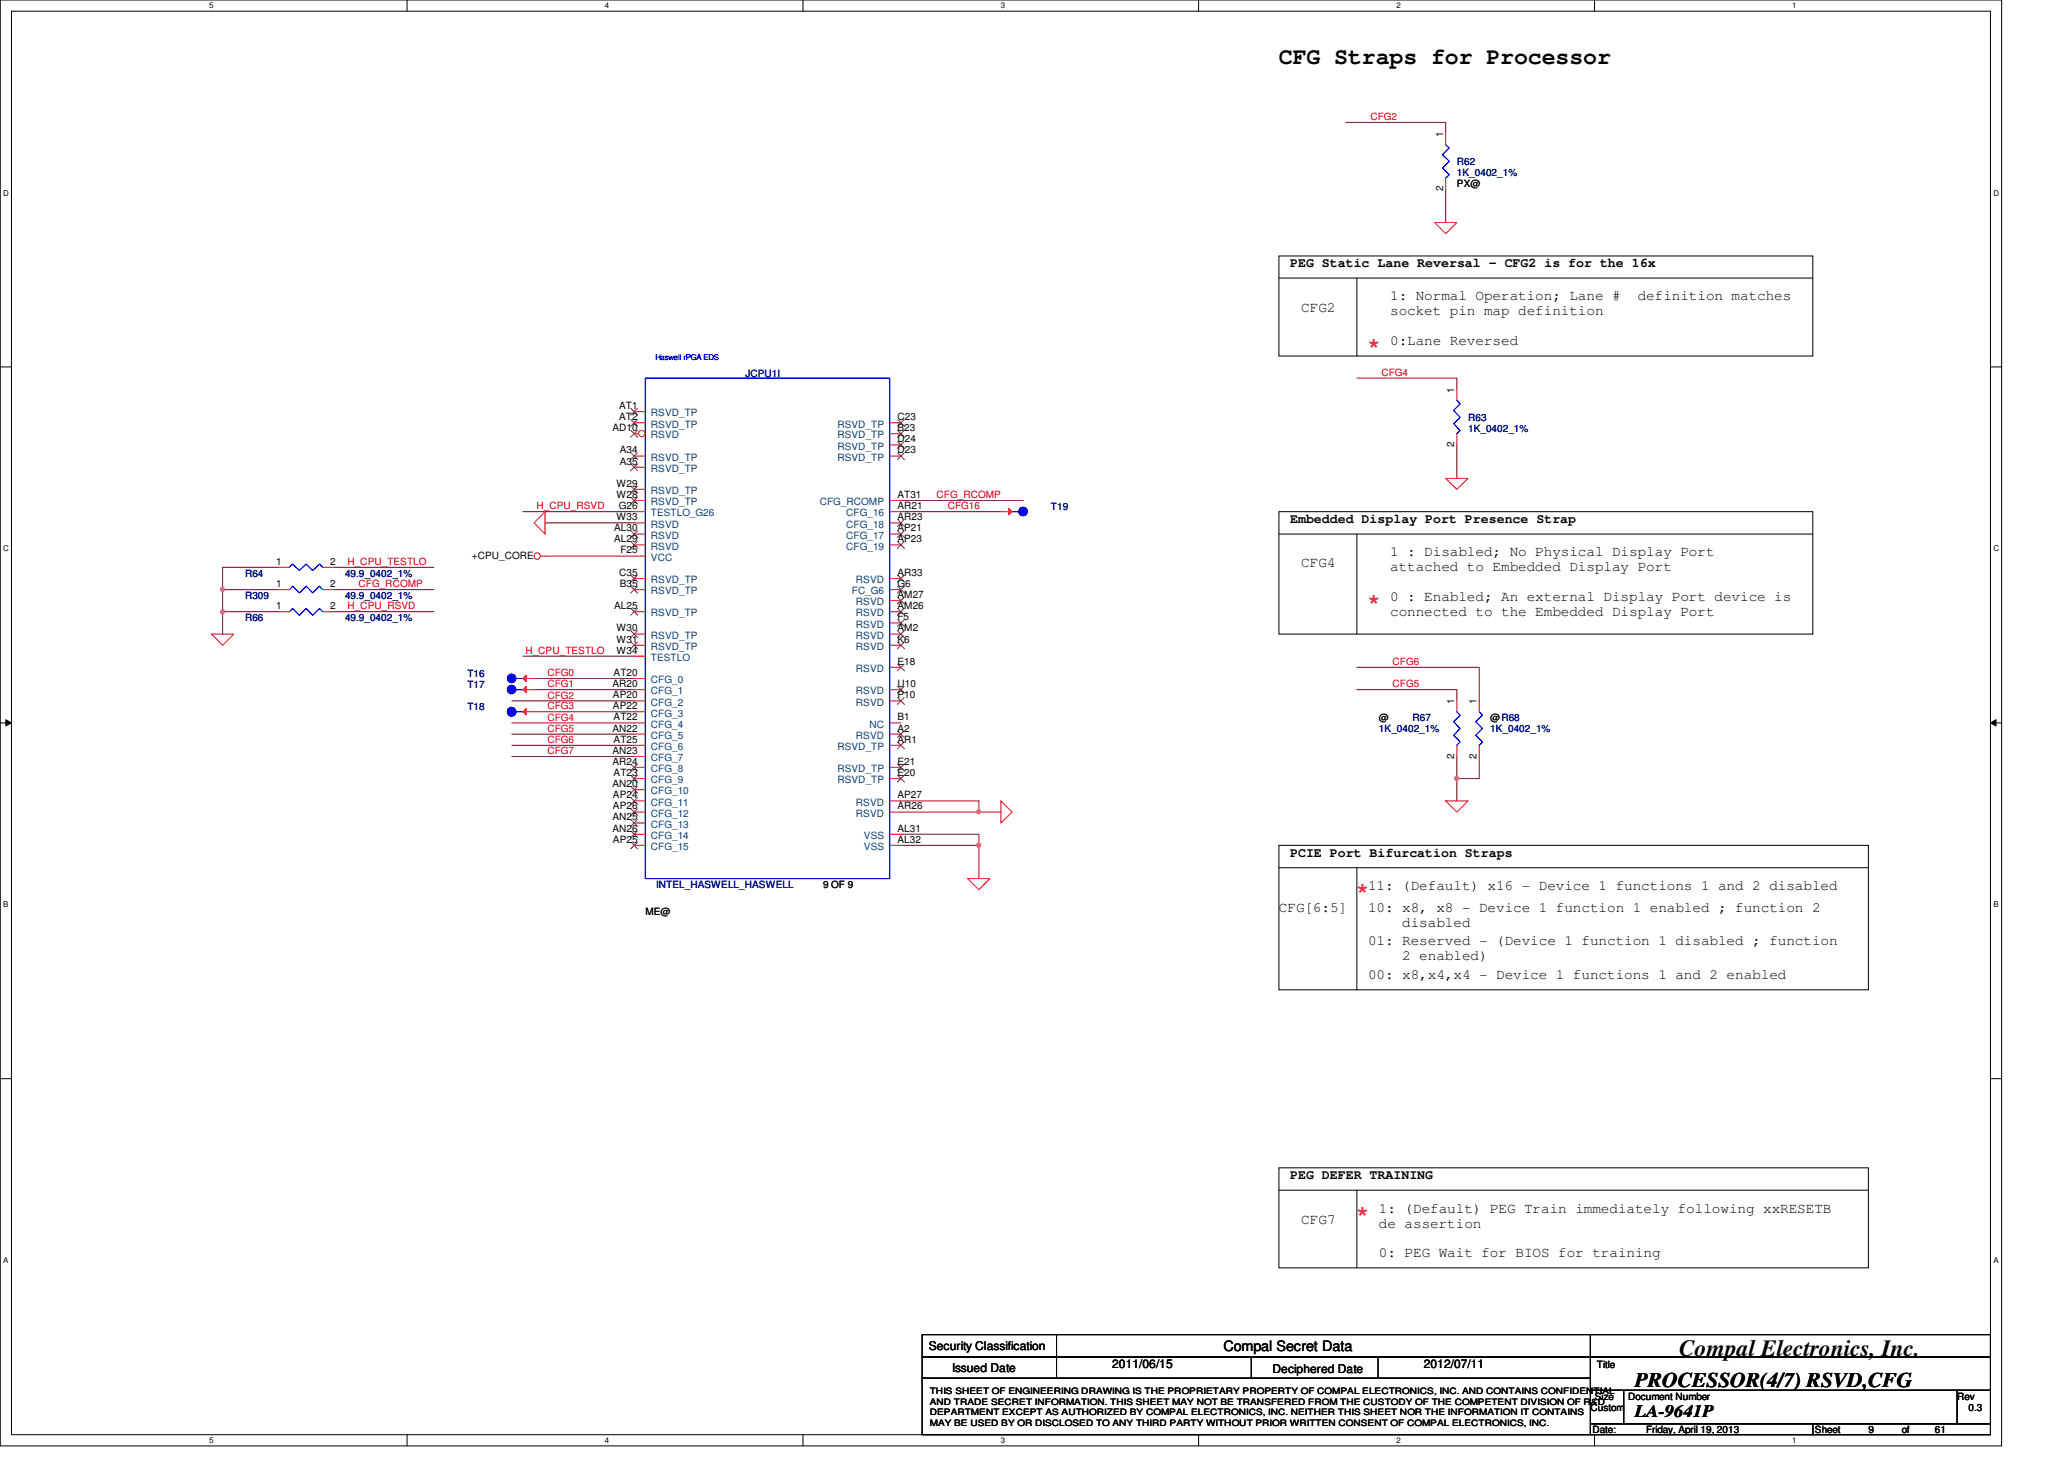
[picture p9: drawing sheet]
<svg xmlns="http://www.w3.org/2000/svg" width="297mm" height="210mm" viewBox="0 0 297 210" stroke-linecap="round" stroke-linejoin="round" font-family="sans-serif">
<defs><g id="words">
<g font-size="4.3" fill="#f00">
<text x="196.9" y="51.9">*</text>
<text x="196.9" y="88.7">*</text>
<text x="195.3" y="130.3">*</text>
<text x="195.3" y="176.7">*</text>
</g>
<g font-size="3.3">
<text x="184.1" y="9.1">CFG Straps for Processor</text>
<text x="241.7" y="195.1">Compal Electronics, Inc.</text>
</g>
<text font-size="3" x="235.3" y="199.6">PROCESSOR(4/7) RSVD,CFG</text>
<text font-size="2.5" x="235.3" y="203.9">LA-9641P</text>
<g font-size="2.1">
<text x="187.3" y="44.8">CFG2</text>
<text x="200.1" y="43.2">1: Normal Operation; Lane #</text>
<text x="200.1" y="45.4">socket pin map definition</text>
<text x="235.7" y="43.2">definition matches</text>
<text x="200.1" y="49.6">0:Lane Reversed</text>
<text x="187.3" y="81.6">CFG4</text>
<text x="200.1" y="80">1 : Disabled; No Physical Display Port</text>
<text x="200.1" y="82.2">attached to Embedded Display Port</text>
<text x="200.1" y="86.4">0 : Enabled; An external Display Port device is</text>
<text x="200.1" y="88.6">connected to the Embedded Display Port</text>
<text x="184.1" y="131.2">CFG[6:5]</text>
<text x="196.9" y="128">11: (Default) x16 - Device 1 functions 1 and 2 disabled</text>
<text x="196.9" y="131.2">10: x8, x8 - Device 1 function 1 enabled ; function 2</text>
<text x="196.9" y="136">01: Reserved - (Device 1 function 1 disabled ; function</text>
<text x="201.8" y="133.4">disabled</text>
<text x="196.9" y="140.8">00: x8,x4,x4 - Device 1 functions 1 and 2 enabled</text>
<text x="201.8" y="138.2">2 enabled)</text>
<text x="187.3" y="176">CFG7</text>
<text x="198.5" y="174.5">1: (Default) PEG Train immediately following xxRESETB</text>
<text x="198.5" y="176.6">de assertion</text>
<text x="198.5" y="180.8">0: PEG Wait for BIOS for training</text>
<text x="176.1" y="194.4">Compal Secret Data</text>
</g>
<g font-size="1.9">
<text x="185.7" y="38.4">PEG Static Lane Reversal - CFG2 is for the 16x</text>
<text x="185.7" y="75.2">Embedded Display Port Presence Strap</text>
<text x="185.7" y="123.2">PCIE Port Bifurcation Straps</text>
<text x="185.7" y="169.6">PEG DEFER TRAINING</text>
</g>
<g font-size="1.7">
<text x="133.7" y="194.3">Security Classification</text>
<text x="137" y="197.3">Issued Date</text>
<text x="160.1" y="196.8">2011/06/15</text>
<text x="183.1" y="197.5">Deciphered Date</text>
<text x="204.9" y="196.8">2012/07/11</text>
</g>
<g font-size="1.4" fill="#f00">
<text x="197.2" y="17.3">CFG2</text>
<text x="198.8" y="54.1">CFG4</text>
<text x="134.8" y="71.7">CFG_RCOMP</text>
<text x="77.2" y="73.3">H_CPU_RSVD</text>
<text x="136.4" y="73.3">CFG16</text>
<text x="50" y="81.3">H_CPU_TESTLO</text>
<text x="50" y="87.7">H_CPU_RSVD</text>
<text x="51.6" y="84.5">CFG_RCOMP</text>
<text x="75.6" y="94.1">H_CPU_TESTLO</text>
<text x="200.4" y="95.7">CFG6</text>
<text x="78.8" y="100.5">CFG2</text>
<text x="78.8" y="97.3">CFG0</text>
<text x="78.8" y="98.9">CFG1</text>
<text x="200.4" y="98.9">CFG5</text>
<text x="78.8" y="103.7">CFG4</text>
<text x="78.8" y="105.3">CFG5</text>
<text x="78.8" y="106.9">CFG6</text>
<text x="78.8" y="102.1">CFG3</text>
<text x="78.8" y="108.5">CFG7</text>
</g>
<g font-size="1.4">
<text x="207.7" y="19.7" transform="rotate(-90 207.7 19.7)">1</text>
<text x="207.7" y="27.5" transform="rotate(-90 207.7 27.5)">2</text>
<text x="209.7" y="27">PX@</text>
<text x="89.1" y="58.8">AT1</text>
<text x="209.3" y="56.5" transform="rotate(-90 209.3 56.5)">1</text>
<text x="88.1" y="62">AD10</text>
<text x="89.1" y="60.5">AT2</text>
<text x="89.2" y="65.2">A34</text>
<text x="129.2" y="60.5">C23</text>
<text x="129.2" y="62">B23</text>
<text x="129.2" y="63.6">D24</text>
<text x="129.2" y="65.2">D23</text>
<text x="209.3" y="64.3" transform="rotate(-90 209.3 64.3)">2</text>
<text x="88.7" y="70">W29</text>
<text x="88.7" y="71.6">W28</text>
<text x="89.2" y="66.8">A35</text>
<text x="129.2" y="71.6">AT31</text>
<text x="88.4" y="76.5">AL30</text>
<text x="88.7" y="74.8">W33</text>
<text x="89.1" y="73.2">G26</text>
<text x="129.2" y="73.2">AR21</text>
<text x="129.2" y="74.8">AR23</text>
<text x="129.2" y="76.5">AP21</text>
<text x="39.7" y="81.2">1</text>
<text x="47.5" y="81.2">2</text>
<text x="67.9" y="80.4">+CPU_CORE</text>
<text x="88.4" y="78">AL29</text>
<text x="89.1" y="82.8">C35</text>
<text x="89.3" y="79.6">F25</text>
<text x="129.2" y="78">AP23</text>
<text x="129.2" y="82.8">AR33</text>
<text x="39.7" y="87.6">1</text>
<text x="39.7" y="84.5">1</text>
<text x="47.5" y="87.6">2</text>
<text x="47.5" y="84.5">2</text>
<text x="88.4" y="87.6">AL25</text>
<text x="89.2" y="84.5">B35</text>
<text x="129.2" y="84.5">G6</text>
<text x="129.2" y="86">AM27</text>
<text x="129.2" y="87.6">AM26</text>
<text x="129.2" y="89.2">F5</text>
<text x="88.7" y="90.8">W30</text>
<text x="88.7" y="92.5">W31</text>
<text x="88.7" y="94">W34</text>
<text x="129.2" y="90.8">AM2</text>
<text x="129.2" y="92.5">K6</text>
<text x="129.2" y="95.6">E18</text>
<text x="88.1" y="98.8">AR20</text>
<text x="88.2" y="100.5">AP20</text>
<text x="88.3" y="97.2">AT20</text>
<text x="129.2" y="98.8">U10</text>
<text x="129.2" y="100.5">P10</text>
<text x="209.3" y="101.3" transform="rotate(-90 209.3 101.3)">1</text>
<text x="212.5" y="101.3" transform="rotate(-90 212.5 101.3)">1</text>
<text x="88.1" y="105.2">AN22</text>
<text x="88.2" y="102">AP22</text>
<text x="88.3" y="103.6">AT22</text>
<text x="88.3" y="106.8">AT25</text>
<text x="129.2" y="106.8">AR1</text>
<text x="129.2" y="105.2">A2</text>
<text x="129.2" y="103.6">B1</text>
<text x="198.5" y="103.8">@</text>
<text x="214.5" y="103.8">@R68</text>
<text x="88.1" y="108.5">AN23</text>
<text x="88.1" y="110">AR24</text>
<text x="88.1" y="113.2">AN20</text>
<text x="88.3" y="111.6">AT23</text>
<text x="129.2" y="110">E21</text>
<text x="129.2" y="111.6">E20</text>
<text x="209.3" y="109.1" transform="rotate(-90 209.3 109.1)">2</text>
<text x="212.5" y="109.1" transform="rotate(-90 212.5 109.1)">2</text>
<text x="88.1" y="118">AN25</text>
<text x="88.1" y="119.6">AN26</text>
<text x="88.2" y="114.9">AP24</text>
<text x="88.2" y="116.5">AP26</text>
<text x="129.2" y="119.6">AL31</text>
<text x="129.2" y="114.9">AP27</text>
<text x="129.2" y="116.5">AR26</text>
<text x="88.2" y="121.2">AP25</text>
<text x="129.2" y="121.2">AL32</text>
<text x="92.9" y="131.6">ME@</text>
<text x="118.4" y="127.8">9 OF 9</text>
<text x="229.8" y="196.8">Title</text>
<text x="228.9" y="203">Custom</text>
<text x="229.5" y="201.4">Size</text>
<text x="234.3" y="201.4">Document Number</text>
<text x="281.7" y="201.4">Rev</text>
<text x="283.3" y="203">0.3</text>
<text x="229.2" y="206.2">Date:</text>
<text x="236.9" y="206.2">Friday, April 19, 2013</text>
<text x="261.2" y="206.2">Sheet</text>
<text x="268.9" y="206.2">9</text>
<text x="273.7" y="206.2">of</text>
<text x="278.5" y="206.2">61</text>
</g>
<g font-size="1.4" fill="#000080">
<text x="209.7" y="23.7">R62</text>
<text x="209.7" y="25.4">1K_0402_1%</text>
<text x="107.3" y="54.2">JCPU1I</text>
<text x="211.3" y="60.6">R63</text>
<text x="211.3" y="62.2">1K_0402_1%</text>
<text x="151.3" y="73.4">T19</text>
<text x="35.3" y="83">R64</text>
<text x="49.7" y="83">49.9_0402_1%</text>
<text x="35.3" y="89.4">R66</text>
<text x="35.3" y="86.2">R309</text>
<text x="49.7" y="89.4">49.9_0402_1%</text>
<text x="49.7" y="86.2">49.9_0402_1%</text>
<text x="67.3" y="97.4">T16</text>
<text x="67.3" y="99">T17</text>
<text x="67.3" y="102.2">T18</text>
<text x="198.5" y="105.4">1K_0402_1%</text>
<text x="203.3" y="103.8">R67</text>
<text x="214.5" y="105.4">1K_0402_1%</text>
<text x="94.4" y="127.8">INTEL_HASWELL_HASWELL</text>
</g>
<g font-size="1.4" fill="#004080">
<text x="93.7" y="59.9">RSVD_TP</text>
<text x="93.7" y="61.5">RSVD_TP</text>
<text x="93.7" y="63.1">RSVD</text>
<text x="120.5" y="61.5">RSVD_TP</text>
<text x="120.5" y="63.1">RSVD_TP</text>
<text x="120.5" y="64.7">RSVD_TP</text>
<text x="93.7" y="66.3">RSVD_TP</text>
<text x="93.7" y="67.9">RSVD_TP</text>
<text x="93.7" y="71.1">RSVD_TP</text>
<text x="120.5" y="66.3">RSVD_TP</text>
<text x="93.7" y="72.7">RSVD_TP</text>
<text x="93.7" y="74.3">TESTLO_G26</text>
<text x="93.7" y="75.9">RSVD</text>
<text x="93.7" y="77.5">RSVD</text>
<text x="118" y="72.7">CFG_RCOMP</text>
<text x="121.8" y="74.3">CFG_16</text>
<text x="121.8" y="75.9">CFG_18</text>
<text x="121.8" y="77.5">CFG_17</text>
<text x="93.7" y="79.1">RSVD</text>
<text x="93.7" y="80.7">VCC</text>
<text x="93.7" y="83.9">RSVD_TP</text>
<text x="121.8" y="79.1">CFG_19</text>
<text x="123.2" y="83.9">RSVD</text>
<text x="93.7" y="85.5">RSVD_TP</text>
<text x="93.7" y="88.7">RSVD_TP</text>
<text x="122.6" y="85.5">FC_G6</text>
<text x="123.2" y="87.1">RSVD</text>
<text x="123.2" y="88.7">RSVD</text>
<text x="93.7" y="91.9">RSVD_TP</text>
<text x="93.7" y="93.5">RSVD_TP</text>
<text x="93.7" y="95.1">TESTLO</text>
<text x="123.2" y="90.3">RSVD</text>
<text x="123.2" y="91.9">RSVD</text>
<text x="123.2" y="93.5">RSVD</text>
<text x="93.7" y="98.3">CFG_0</text>
<text x="93.7" y="99.9">CFG_1</text>
<text x="93.7" y="101.5">CFG_2</text>
<text x="123.2" y="96.7">RSVD</text>
<text x="123.2" y="99.9">RSVD</text>
<text x="123.2" y="101.5">RSVD</text>
<text x="93.7" y="103.1">CFG_3</text>
<text x="93.7" y="104.7">CFG_4</text>
<text x="93.7" y="106.3">CFG_5</text>
<text x="93.7" y="107.9">CFG_6</text>
<text x="120.5" y="107.9">RSVD_TP</text>
<text x="123.2" y="106.3">RSVD</text>
<text x="125.1" y="104.7">NC</text>
<text x="93.7" y="109.5">CFG_7</text>
<text x="93.7" y="111.1">CFG_8</text>
<text x="93.7" y="112.7">CFG_9</text>
<text x="120.5" y="111.1">RSVD_TP</text>
<text x="120.5" y="112.7">RSVD_TP</text>
<text x="93.7" y="114.3">CFG_10</text>
<text x="93.7" y="115.9">CFG_11</text>
<text x="93.7" y="117.5">CFG_12</text>
<text x="93.7" y="119.1">CFG_13</text>
<text x="123.2" y="115.9">RSVD</text>
<text x="123.2" y="117.5">RSVD</text>
<text x="93.7" y="120.7">CFG_14</text>
<text x="93.7" y="122.3">CFG_15</text>
<text x="124.3" y="120.7">VSS</text>
<text x="124.3" y="122.3">VSS</text>
</g>
<g font-size="1.3">
<text x="133.8" y="200.6">THIS SHEET OF ENGINEERING DRAWING IS THE PROPRIETARY PROPERTY OF COMPAL ELECTRONICS, INC. AND CONTAINS CONFIDENTIAL</text>
<text x="133.8" y="202.1">AND TRADE SECRET INFORMATION. THIS SHEET MAY NOT BE TRANSFERED FROM THE CUSTODY OF THE COMPETENT DIVISION OF R&amp;D</text>
<text x="133.8" y="203.6">DEPARTMENT EXCEPT AS AUTHORIZED BY COMPAL ELECTRONICS, INC. NEITHER THIS SHEET NOR THE INFORMATION IT CONTAINS</text>
<text x="133.8" y="205.1">MAY BE USED BY OR DISCLOSED TO ANY THIRD PARTY WITHOUT PRIOR WRITTEN CONSENT OF COMPAL ELECTRONICS, INC.</text>
</g>
<g font-size="1.1">
<text x="30.1" y="1.1">5</text>
<text x="87" y="1.1">4</text>
<text x="144" y="1.1">3</text>
<text x="201" y="1.1">2</text>
<text x="257.9" y="1.1">1</text>
<text x=".5" y="28.2">D</text>
<text x="286.9" y="28.2">D</text>
<text x=".5" y="79.3">C</text>
<text x="286.9" y="79.3">C</text>
<text x=".5" y="130.6">B</text>
<text x="286.9" y="130.6">B</text>
<text x=".5" y="181.7">A</text>
<text x="286.9" y="181.7">A</text>
<text x="30.1" y="207.6">5</text>
<text x="87" y="207.6">4</text>
<text x="144" y="207.6">3</text>
<text x="201" y="207.6">2</text>
<text x="257.9" y="207.6">1</text>
</g>
<text font-size="1.1" fill="#00f" x="94.3" y="51.9">Haswell rPGA EDS</text>
</g></defs>
<path d="M0 0h288.1v208h-288.1zM1.6 1.6h284.9v204.8h-284.9z" fill="none" stroke="#000" stroke-width=".14"/>
<g fill="#fff">
<path d="M30.1 .2h.6v1.2h-.6z"/>
<path d="M30.1 206.6h.6v1.2h-.6z"/>
</g>
<path d="M58.6 0v1.6M58.6 206.4v1.6" fill="none" stroke="#000" stroke-width=".14"/>
<g fill="#fff">
<path d="M87 .2h.6v1.2h-.6z"/>
<path d="M87 206.6h.6v1.2h-.6z"/>
</g>
<path d="M115.6 0v1.6M115.6 206.4v1.6" fill="none" stroke="#000" stroke-width=".14"/>
<g fill="#fff">
<path d="M144 .2h.6v1.2h-.6z"/>
<path d="M144 206.6h.6v1.2h-.6z"/>
</g>
<path d="M172.5 0v1.6M172.5 206.4v1.6" fill="none" stroke="#000" stroke-width=".14"/>
<g fill="#fff">
<path d="M200.9 .2h.6v1.2h-.6z"/>
<path d="M200.9 206.6h.6v1.2h-.6z"/>
</g>
<path d="M229.5 0v1.6M229.5 206.4v1.6" fill="none" stroke="#000" stroke-width=".14"/>
<g fill="#fff">
<path d="M257.9 .2h.6v1.2h-.6z"/>
<path d="M257.9 206.6h.6v1.2h-.6z"/>
<path d="M.5 27.2h.7v1.2h-.7z"/>
<path d="M286.9 27.2h.7v1.2h-.7z"/>
<path d="M.5 78.4h.7v1.1h-.7z"/>
<path d="M286.9 78.4h.7v1.1h-.7z"/>
</g>
<path d="M0 52.8h1.6M286.5 52.8h1.6" fill="none" stroke="#000" stroke-width=".14"/>
<g fill="#fff">
<path d="M.5 129.6h.7v1.2h-.7z"/>
<path d="M286.9 129.6h.7v1.2h-.7z"/>
</g>
<path d="M0 104h1.6M.8 103.5l.8 .5-.8 .4zM286.5 104l.8-.5v.9zM286.5 104h1.6" fill="none" stroke="#000" stroke-width=".14"/>
<path d="M.8 103.5l.8 .5-.8 .4zM286.5 104l.8-.5v.9z" fill="#000"/>
<g fill="#fff">
<path d="M.5 180.8h.7v1.1h-.7z"/>
<path d="M286.9 180.8h.7v1.1h-.7z"/>
</g>
<g fill="none" stroke="#000" stroke-width=".14">
<path d="M184.1 36.8h76.8v14.4h-76.8zM184.1 40h76.8M195.3 40v11.2M184.1 76.8h76.8M184.1 73.6h76.8v17.6h-76.8zM195.3 76.8v14.4M184.1 124.8h84.8M184.1 121.6h84.8v20.8h-84.8zM195.3 124.8v17.6M0 155.2h1.6M286.5 155.2h1.6M184.1 171.2h84.8"/>
<path d="M184.1 168h84.8v14.4h-84.8zM195.3 171.2v11.2"/>
</g>
<path d="M195.3 54.4h14.4v1.6M209.7 64v4.8M195.3 96h17.6v4.8M209.7 108.8v3.2M209.7 112v3.2M212.9 108.8v3.2h-3.2" fill="none" stroke="#800040" stroke-width=".14"/>
<circle cx="209.7" cy="112" r=".31" fill="#f0f"/>
<circle cx="209.7" cy="112" r=".31" fill="none" stroke="#f0f" stroke-width=".14"/>
<path d="M193.7 17.6h14.4v1.6M208.1 27.2v4.8M32 81.6h8M40 88h-8v3.2M195.3 99.2h14.4v1.6" fill="none" stroke="#800040" stroke-width=".14"/>
<circle cx="32" cy="88" r=".3" fill="#f0f"/>
<circle cx="32" cy="88" r=".3" fill="none" stroke="#f0f" stroke-width=".14"/>
<g fill="none" stroke="#800040" stroke-width=".14">
<path d="M75.3 73.6h16M78.4 75.2h12.9M129.7 72h17.6M32 84.8v3.2M48 81.6h14.4M48 84.8h14.4M48 88h14.4M75.3 94.4h16M78.4 80h12.9M73.7 100.8h17.6M73.7 104h17.6M73.7 105.6h17.6"/>
<path d="M73.7 107.2h17.6M73.7 108.8h17.6M129.7 115.2h11.2v1.6M129.7 116.8h11.2M140.9 116.8h3.2"/>
</g>
<circle cx="140.8" cy="116.8" r=".3" fill="#f0f"/>
<circle cx="140.8" cy="116.8" r=".3" fill="none" stroke="#f0f" stroke-width=".14"/>
<path d="M129.7 121.6h11.2v4.8M129.7 120h11.2v1.6" fill="none" stroke="#800040" stroke-width=".14"/>
<circle cx="140.8" cy="121.6" r=".31" fill="#f0f"/>
<circle cx="140.8" cy="121.6" r=".31" fill="none" stroke="#f0f" stroke-width=".14"/>
<path d="M32 84.8h8" fill="none" stroke="#800040" stroke-width=".14"/>
<circle cx="32" cy="84.8" r=".3" fill="#f0f"/>
<circle cx="32" cy="84.8" r=".3" fill="none" stroke="#f0f" stroke-width=".14"/>
<path d="M129.7 73.6h14.4M32 81.6v3.2M76.9 99.2h14.4M76.9 97.6h14.4M76.9 102.4h14.4" fill="none" stroke="#800040" stroke-width=".14"/>
<g fill="none" stroke="#f00" stroke-width=".14">
<path d="M206.4 32h3.3l-1.6 1.6zM91.3 59.2h1.6M78.4 73.6v3.2l-1.5-1.6zM91.3 60.8h1.6M208.1 68.8h3.2l-1.6 1.6zM30.4 91.2h3.2l-1.6 1.6zM40 88h1.7M46.4 88h1.6M77.8 80h.6M144.1 115.2l1.6 1.6-1.6 1.6zM208.1 115.2h3.2l-1.6 1.6zM139.3 126.4h3.1l-1.5 1.6z"/>
<circle cx="77.3" cy="80" r=".46"/>
</g>
<g fill="none" stroke="#000" stroke-width=".14">
<path d="M132.7 192h96.2v3.2h-96.2zM132.7 195.2h96.2v3.1h-96.2zM132.7 198.3h96.2v8.1h-96.2zM152.1 192v6.3M180.1 195.2v3.1M198.3 195.2v3.1M228.9 192h57.6v3.2h-57.6zM228.9 195.2h57.6v4.8h-57.6zM228.9 200h4.8v4.8h-4.8zM228.9 204.8h32v1.6h-32zM233.7 200h48v4.8h-48zM260.9 204.8h25.6v1.6h-25.6z"/>
<path d="M281.7 200h4.8v4.8h-4.8z"/>
</g>
<path d="M92.9 54.4h35.1v72h-35.1zM41.7 88l.4-.5 1 1 1-1 .9 1 1-1 .4 .5" fill="none" stroke="#00f" stroke-width=".14"/>
<path d="M90.8 58.8l1 .9M91.7 58.8l-.9 .9M90.8 60.4l1 .9M91.7 60.4l-.9 .9" fill="none" stroke="#804000" stroke-width=".14"/>
<circle cx="92.4" cy="62.4" r=".46" fill="#fff"/>
<g fill="none" stroke="#f00" stroke-width=".14">
<path d="M91.3 62.4h.6M91.3 65.6h1.6M91.3 67.2h1.6M91.3 70.4h1.6M91.3 72h1.6M91.3 73.6h1.6M91.3 75.2h1.6M91.3 76.8h1.6M91.3 78.4h1.6M128 60.8h1.7M128 62.4h1.7M128 64h1.7"/>
<path d="M128 65.6h1.7M128 72h1.7M128 73.6h1.7M128 75.2h1.7M128 76.8h1.7M128 78.4h1.7M40 84.8h1.7M46.4 84.8h1.6M91.3 80h1.6M91.3 83.2h1.6M91.3 84.8h1.6M91.3 88h1.6"/>
<path d="M91.3 91.2h1.6M91.3 92.8h1.6M91.3 94.4h1.6M91.3 97.6h1.6M91.3 99.2h1.6M128 83.2h1.7M128 84.8h1.7M128 86.4h1.7M128 88h1.7M128 89.6h1.7M128 91.2h1.7M128 92.8h1.7"/>
<path d="M128 96h1.7M128 99.2h1.7M91.3 100.8h1.6M91.3 102.4h1.6M91.3 104h1.6M91.3 105.6h1.6M91.3 107.2h1.6M91.3 108.8h1.6M91.3 110.4h1.6M91.3 112h1.6M91.3 113.6h1.6M91.3 115.2h1.6"/>
<path d="M91.3 116.8h1.6M91.3 118.4h1.6M128 107.2h1.7M128 105.6h1.7M128 110.4h1.7M128 112h1.7M128 115.2h1.7M128 116.8h1.7M128 104h1.7M128 100.8h1.7M209.7 100.8v1.6M209.7 107.2v1.6"/>
<path d="M91.3 120h1.6M91.3 121.6h1.6M128 120h1.7M128 121.6h1.7"/>
<circle cx="92.4" cy="62.4" r=".46"/>
</g>
<g fill="none" stroke="#804000" stroke-width=".14">
<path d="M90.8 61.9l1 1M90.8 65.1l1 1M90.8 66.8l1 .9M90.8 69.9l1 1M90.8 71.5l1 1M90.8 76.4l1 .9M90.8 77.9l1 1M91.7 61.9l-.9 1M91.7 65.1l-.9 1M91.7 66.8l-.9 .9M91.7 69.9l-.9 1M91.7 71.5l-.9 1"/>
<path d="M91.7 76.4l-.9 .9M91.7 77.9l-.9 1M129.2 60.4l1 .9M129.2 61.9l1 1M129.2 63.5l1 1M129.2 65.1l1 1M129.2 74.8l1 .9M129.2 76.4l1 .9M129.2 77.9l1 1M130.1 60.4l-1 .9M130.1 61.9l-1 1M130.1 63.5l-1 1"/>
<path d="M130.1 65.1l-1 1M130.1 74.8l-1 .9M130.1 76.4l-1 .9M130.1 77.9l-1 1M90.8 82.8l1 .9M90.8 84.4l1 .9M90.8 87.5l1 1M90.8 90.8l1 .9M90.8 92.4l1 .9M91.7 82.8l-.9 .9M91.7 84.4l-.9 .9M91.7 87.5l-.9 1"/>
<path d="M91.7 90.8l-.9 .9M91.7 92.4l-.9 .9M129.2 82.8l1 .9M129.2 84.4l1 .9M129.2 85.9l1 1M129.2 87.5l1 1M129.2 89.2l1 .9M129.2 90.8l1 .9M129.2 92.4l1 .9M129.2 95.5l1 1M129.2 98.8l1 .9M130.1 82.8l-1 .9"/>
<path d="M130.1 84.4l-1 .9M130.1 85.9l-1 1M130.1 87.5l-1 1M130.1 89.2l-1 .9M130.1 90.8l-1 .9M130.1 92.4l-1 .9M130.1 95.5l-1 1M130.1 98.8l-1 .9M90.8 109.9l1 1M90.8 111.5l1 1M90.8 113.2l1 .9M90.8 114.8l1 .9"/>
<path d="M90.8 116.4l1 .9M90.8 117.9l1 1M90.8 119.5l1 1M91.7 109.9l-.9 1M91.7 111.5l-.9 1M91.7 113.2l-.9 .9M91.7 114.8l-.9 .9M91.7 116.4l-.9 .9M91.7 117.9l-.9 1M91.7 119.5l-.9 1M129.2 106.8l1 .9M129.2 105.2l1 .9"/>
<path d="M129.2 109.9l1 1M129.2 111.5l1 1M129.2 100.4l1 .9M130.1 106.8l-1 .9M130.1 105.2l-1 .9M130.1 109.9l-1 1M130.1 111.5l-1 1M130.1 100.4l-1 .9M90.8 121.2l1 .9M91.7 121.2l-.9 .9"/>
</g>
<path d="M41.7 84.8l.4-.5 1 1 1-1 .9 1 1-1 .4 .5M209.7 102.4l.4 .5-.9 .9 .9 1-.9 1 .9 .9-.4 .5" fill="none" stroke="#00f" stroke-width=".14"/>
<circle cx="73.6" cy="97.6" r=".62" fill="#00f"/>
<g fill="none" stroke="#00f" stroke-width=".14">
<path d="M74.3 97.6h1"/>
<circle cx="73.6" cy="97.6" r=".62"/>
</g>
<circle cx="73.6" cy="97.6" r=".62" fill="#00f"/>
<g fill="none" stroke="#00f" stroke-width=".14">
<path d="M74.3 97.6h1"/>
<circle cx="73.6" cy="97.6" r=".62"/>
</g>
<path d="M75.3 97.6l.4-.4v.9z" fill="#f00"/>
<path d="M40 81.6h1.7M46.4 81.6h1.6M75.3 97.6l.4-.4v.9zM75.3 97.6h1.6" fill="none" stroke="#f00" stroke-width=".14"/>
<path d="M41.7 81.6l.4-.5 1 1 1-1 .9 1 1-1 .4 .5" fill="none" stroke="#00f" stroke-width=".14"/>
<circle cx="147.2" cy="73.6" r=".62" fill="#00f"/>
<g fill="none" stroke="#00f" stroke-width=".14">
<path d="M145.7 73.6h.9"/>
<circle cx="147.2" cy="73.6" r=".62"/>
</g>
<circle cx="147.2" cy="73.6" r=".62" fill="#00f"/>
<g fill="none" stroke="#00f" stroke-width=".14">
<path d="M145.7 73.6h.9"/>
<circle cx="147.2" cy="73.6" r=".62"/>
</g>
<path d="M145.2 73.1l.5 .5-.5 .5z" fill="#f00"/>
<path d="M144.1 73.6h1.6M145.2 73.1l.5 .5-.5 .5z" fill="none" stroke="#f00" stroke-width=".14"/>
<circle cx="73.6" cy="99.2" r=".62" fill="#00f"/>
<g fill="none" stroke="#00f" stroke-width=".14">
<path d="M74.3 99.2h1"/>
<circle cx="73.6" cy="99.2" r=".62"/>
</g>
<circle cx="73.6" cy="99.2" r=".62" fill="#00f"/>
<g fill="none" stroke="#00f" stroke-width=".14">
<path d="M74.3 99.2h1"/>
<circle cx="73.6" cy="99.2" r=".62"/>
</g>
<path d="M75.3 99.2l.4-.4v.9z" fill="#f00"/>
<path d="M209.7 56v1.6M209.7 62.4v1.6M75.3 99.2l.4-.4v.9zM75.3 99.2h1.6M212.9 100.8v1.6M212.9 107.2v1.6" fill="none" stroke="#f00" stroke-width=".14"/>
<path d="M209.7 57.6l.4 .5-.9 1 .9 .9-.9 1 .9 .9-.4 .5M212.9 102.4l.4 .5-.9 .9 .9 1-.9 1 .9 .9-.4 .5" fill="none" stroke="#00f" stroke-width=".14"/>
<circle cx="73.6" cy="102.4" r=".63" fill="#00f"/>
<g fill="none" stroke="#00f" stroke-width=".14">
<path d="M74.3 102.4h1"/>
<circle cx="73.6" cy="102.4" r=".63"/>
</g>
<circle cx="73.6" cy="102.4" r=".63" fill="#00f"/>
<g fill="none" stroke="#00f" stroke-width=".14">
<path d="M74.3 102.4h1"/>
<circle cx="73.6" cy="102.4" r=".63"/>
</g>
<path d="M75.3 102.4l.4-.5v1z" fill="#f00"/>
<path d="M208.1 19.2v1.6M208.1 25.6v1.6M75.3 102.4l.4-.5v1zM75.3 102.4h1.6" fill="none" stroke="#f00" stroke-width=".14"/>
<path d="M208.1 20.8l.5 .5-1 1 1 .9-1 1 1 .9-.5 .5" fill="none" stroke="#00f" stroke-width=".14"/>
<circle cx="209.7" cy="112" r=".31" fill="#f0f"/>
<circle cx="209.7" cy="112" r=".31" fill="none" stroke="#f0f" stroke-width=".14"/>
<circle cx="32" cy="88" r=".3" fill="#f0f"/>
<circle cx="32" cy="88" r=".3" fill="none" stroke="#f0f" stroke-width=".14"/>
<circle cx="140.8" cy="116.8" r=".3" fill="#f0f"/>
<circle cx="140.8" cy="116.8" r=".3" fill="none" stroke="#f0f" stroke-width=".14"/>
<circle cx="140.8" cy="121.6" r=".31" fill="#f0f"/>
<circle cx="140.8" cy="121.6" r=".31" fill="none" stroke="#f0f" stroke-width=".14"/>
<circle cx="32" cy="84.8" r=".3" fill="#f0f"/>
<circle cx="32" cy="84.8" r=".3" fill="none" stroke="#f0f" stroke-width=".14"/>
<use href="#words"/>
</svg>
